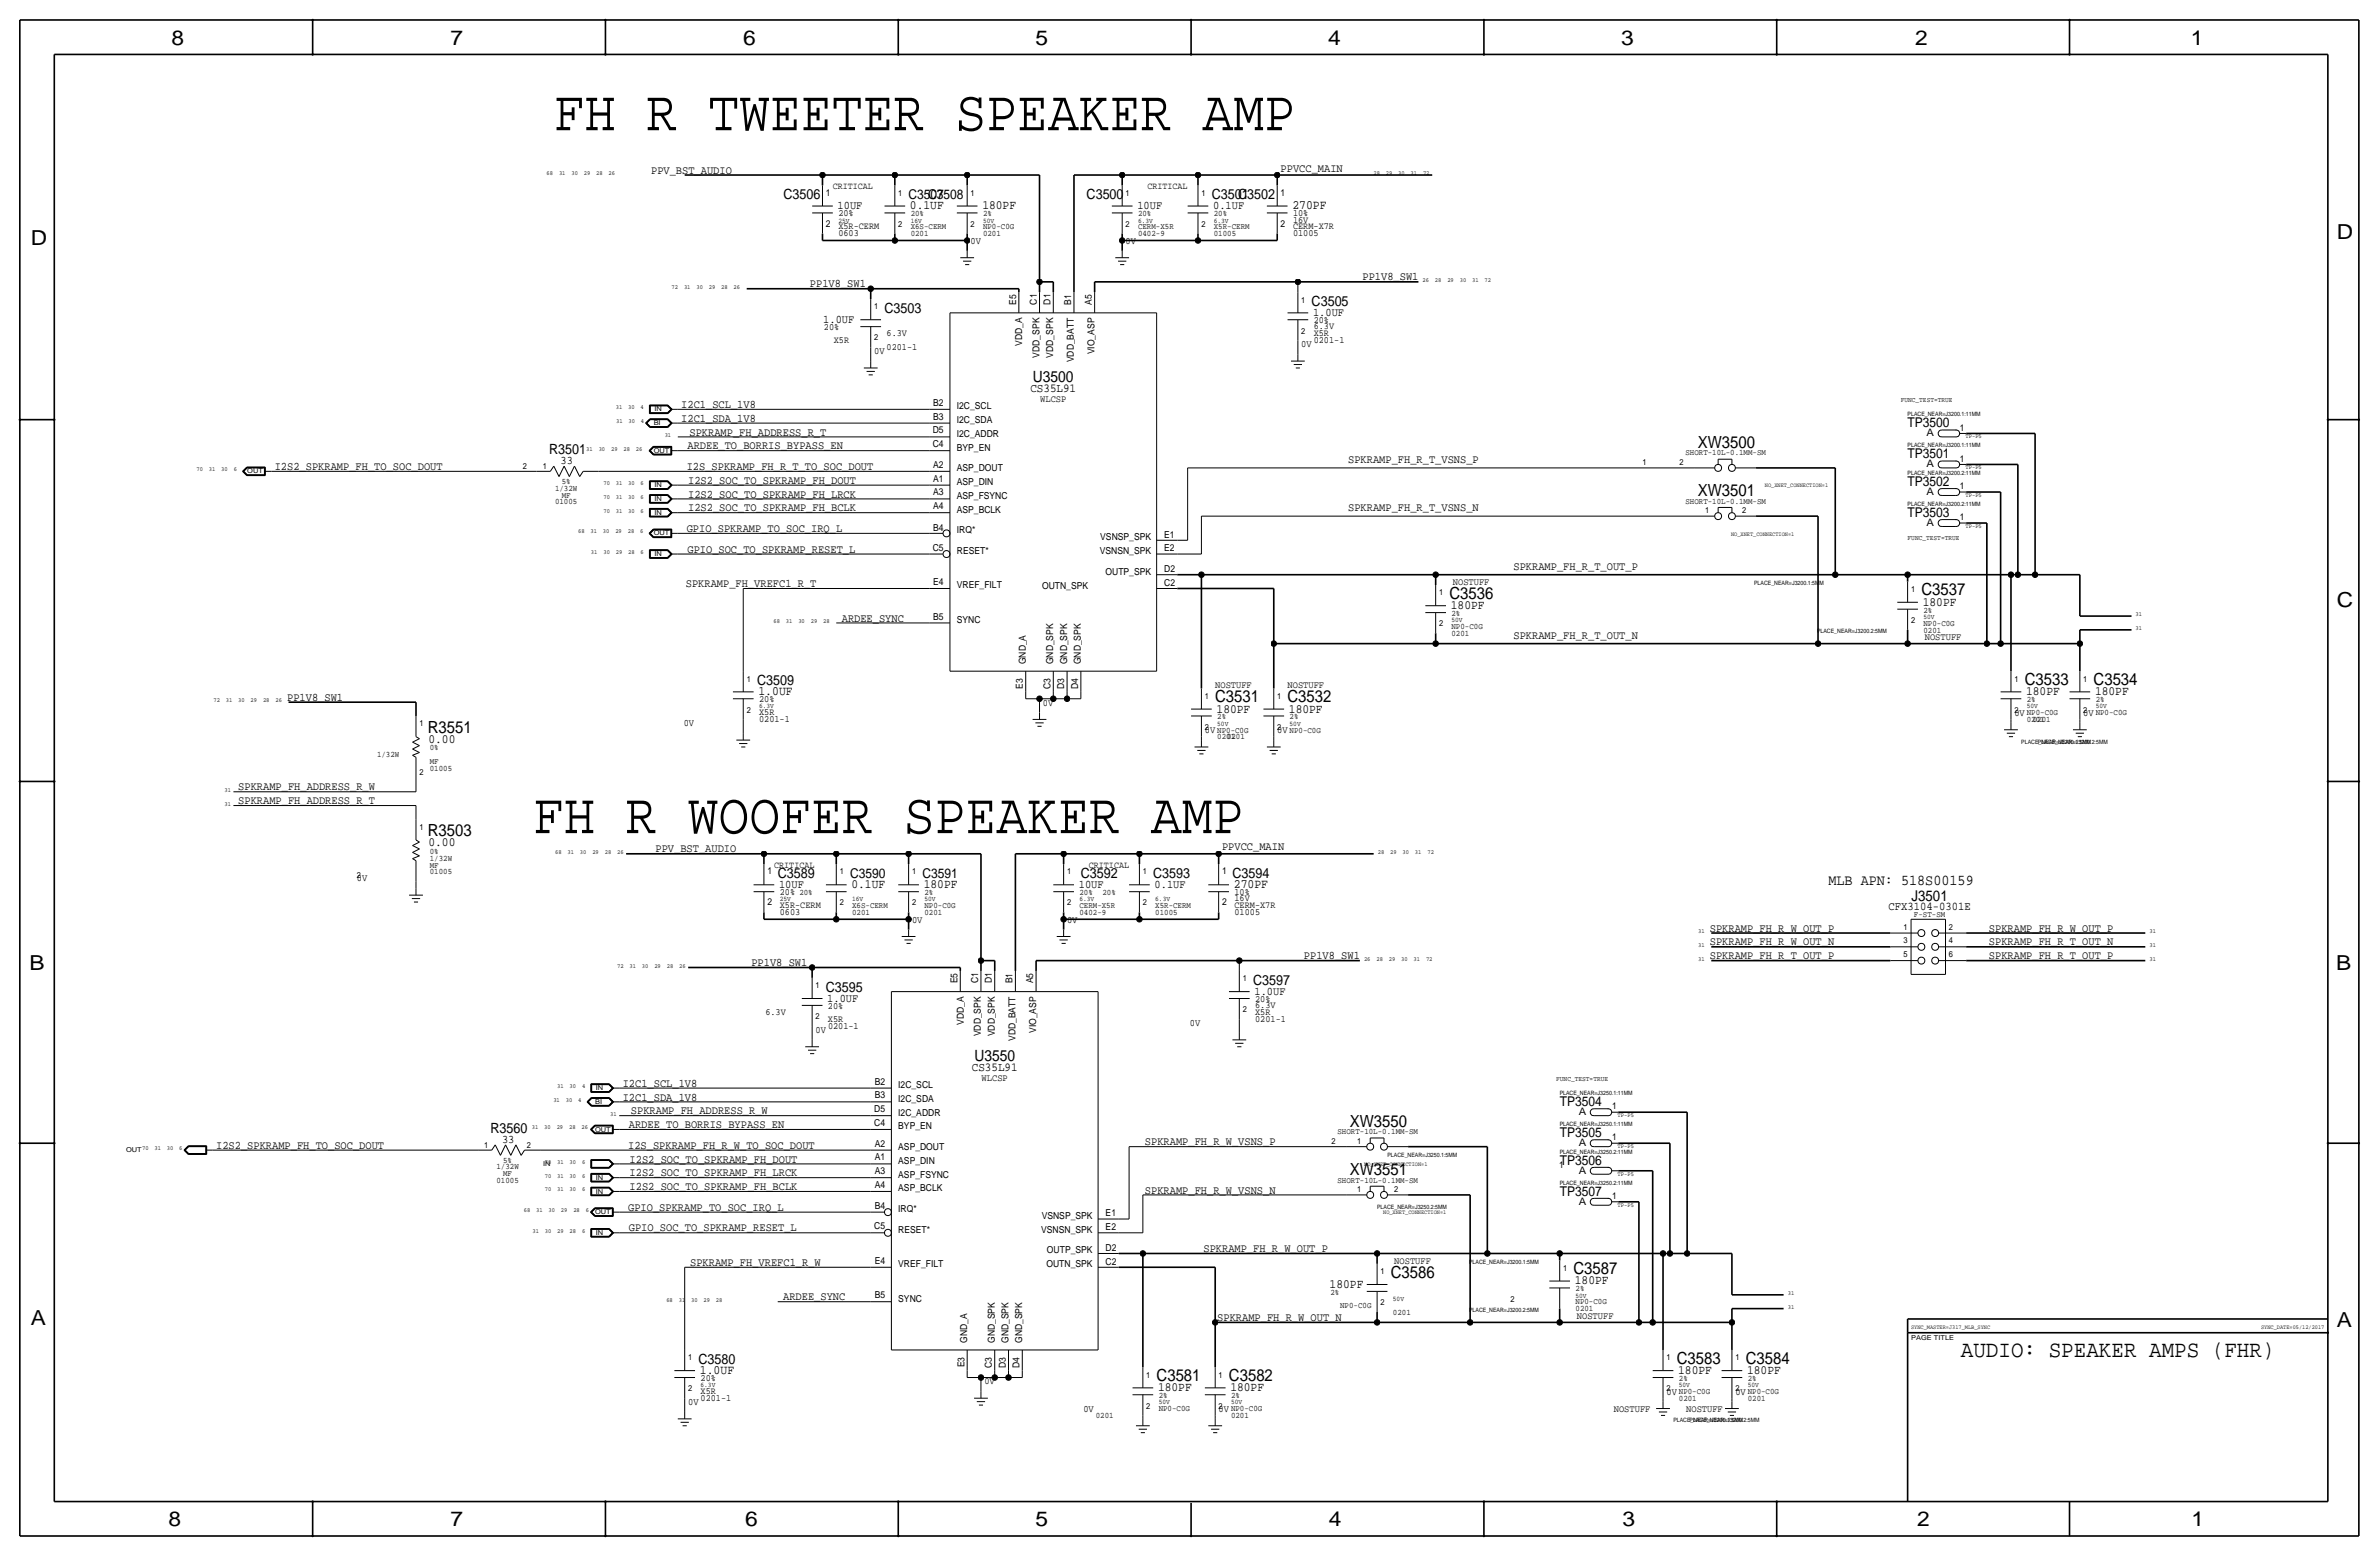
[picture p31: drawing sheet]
<svg xmlns="http://www.w3.org/2000/svg" width="877mm" height="574mm" viewBox="0 0 877 574" stroke-linecap="round" stroke-linejoin="round" font-family="sans-serif">
<defs><g id="words">
<g font-size="21.3">
<text x="204.2" y="48">FH R TWEETER SPEAKER AMP</text>
<text x="196.5" y="307.1">FH R WOOFER SPEAKER AMP</text>
</g>
<text font-size="8.6" x="722.9" y="500.1">AUDIO: SPEAKER AMPS (FHR)</text>
<g font-size="7.6">
<text x="63.2" y="16.5">8</text>
<text x="166.1" y="16.5">7</text>
<text x="274" y="16.5">6</text>
<text x="381.7" y="16.5">5</text>
<text x="489.7" y="16.5">4</text>
<text x="597.6" y="16.5">3</text>
<text x="706.1" y="16.5">2</text>
<text x="807.7" y="16.5">1</text>
<text x="861.5" y="88.1">D</text>
<text x="11.4" y="90.4">D</text>
<text x="861.5" y="223.8">C</text>
<text x="10.9" y="357.6">B</text>
<text x="861.3" y="357.4">B</text>
<text x="11.4" y="488.4">A</text>
<text x="861.5" y="489.2">A</text>
<text x="62.2" y="562.6">8</text>
<text x="166.1" y="562.6">7</text>
<text x="274.8" y="562.6">6</text>
<text x="381.7" y="562.6">5</text>
<text x="489.9" y="562.6">4</text>
<text x="598.1" y="562.6">3</text>
<text x="706.8" y="562.6">2</text>
<text x="807.9" y="562.6">1</text>
</g>
<g font-size="6.2">
<text x="625.9" y="165.1">XW3500</text>
<text x="625.9" y="182.9">XW3501</text>
<text x="534.4" y="220.7">C3536</text>
<text x="708.4" y="219.5">C3537</text>
<text x="746.5" y="252.5">C3533</text>
<text x="771.9" y="252.5">C3534</text>
<text x="448" y="258.8">C3531</text>
<text x="474.7" y="258.8">C3532</text>
<text x="157.7" y="270">R3551</text>
<text x="157.7" y="308.1">R3503</text>
<text x="497.7" y="415.3">XW3550</text>
<text x="497.7" y="433.1">XW3551</text>
<text x="512.8" y="470.9">C3586</text>
<text x="580.1" y="469.6">C3587</text>
<text x="618.2" y="502.7">C3583</text>
<text x="643.6" y="502.7">C3584</text>
<text x="426.4" y="509">C3581</text>
<text x="453.1" y="509">C3582</text>
</g>
<g font-size="5.7">
<text x="380.8" y="140.7">U3500</text>
<text x="359.2" y="390.9">U3550</text>
</g>
<text font-size="5.6" x="674.1" y="326.1">MLB APN: 518S00159</text>
<text font-size="5.5" x="704.7" y="332.2">J3501</text>
<g font-size="5.2">
<text x="288.8" y="73.4">C3506</text>
<text x="400.6" y="73.4">C3500</text>
<text x="446.7" y="73.4">C3501</text>
<text x="456.5" y="73.4">C3502</text>
<text x="483.6" y="112.8">C3505</text>
<text x="326.1" y="115.3">C3503</text>
<text x="202.4" y="167.4">R3501</text>
<text x="279.1" y="252.5">C3509</text>
<text x="286.7" y="323.6">C3589</text>
<text x="398.5" y="323.6">C3592</text>
<text x="425.1" y="323.6">C3593</text>
<text x="454.4" y="323.6">C3594</text>
<text x="304.5" y="365.5">C3595</text>
<text x="462" y="363">C3597</text>
<text x="180.8" y="417.6">R3560</text>
<text x="257.5" y="502.7">C3580</text>
</g>
<g font-size="5">
<text x="335" y="73.4">C3507</text>
<text x="342.2" y="73.4">C3508</text>
<text x="703.3" y="157.5">TP3500</text>
<text x="703.3" y="168.9">TP3501</text>
<text x="703.3" y="179.1">TP3502</text>
<text x="703.3" y="190.5">TP3503</text>
<text x="313.4" y="323.6">C3590</text>
<text x="340.1" y="323.6">C3591</text>
<text x="575" y="407.7">TP3504</text>
<text x="575" y="419.1">TP3505</text>
<text x="575" y="429.3">TP3506</text>
<text x="575" y="440.7">TP3507</text>
</g>
<g font-size="4.7">
<text x="335.5" y="77.2">0.1UF</text>
<text x="362.2" y="77.2">180PF</text>
<text x="476.5" y="77.2">270PF</text>
<text x="534.9" y="224.5">180PF</text>
<text x="708.9" y="223.3">180PF</text>
<text x="279.6" y="256.3">1.0UF</text>
<text x="747" y="256.3">180PF</text>
<text x="772.4" y="256.3">180PF</text>
<text x="448.5" y="262.6">180PF</text>
<text x="475.2" y="262.6">180PF</text>
<text x="157.9" y="273.8">0.00</text>
<text x="157.9" y="311.9">0.00</text>
<text x="313.9" y="327.4">0.1UF</text>
<text x="340.6" y="327.4">180PF</text>
<text x="454.9" y="327.4">270PF</text>
<text x="580.6" y="473.5">180PF</text>
<text x="490.2" y="474.7">180PF</text>
<text x="258" y="506.5">1.0UF</text>
<text x="618.7" y="506.5">180PF</text>
<text x="644.1" y="506.5">180PF</text>
<text x="426.9" y="512.8">180PF</text>
<text x="453.6" y="512.8">180PF</text>
</g>
<g font-size="4.5">
<text x="379.9" y="144.5">CS35L91</text>
<text x="358.3" y="394.7">CS35L91</text>
</g>
<text font-size="4.4" x="696.2" y="335.5">CFX3104-0301E</text>
<g font-size="4.3">
<text x="240" y="64">PPV_BST_AUDIO</text>
<text x="472.1" y="63.2">PPVCC_MAIN</text>
<text x="308.8" y="77.2">10UF</text>
<text x="419.3" y="77.2">10UF</text>
<text x="447.2" y="77.2">0.1UF</text>
<text x="298.6" y="105.9">PP1V8_SW1</text>
<text x="502.3" y="103.4">PP1V8_SW1</text>
<text x="303.5" y="119.1">1.0UF</text>
<text x="484.1" y="116.6">1.0UF</text>
<text x="251.2" y="155.4">I2C1_SDA_1V8</text>
<text x="251.2" y="150.4">I2C1_SCL_1V8</text>
<text x="254.2" y="160.5">SPKRAMP_FH_ADDRESS_R_T</text>
<text x="253.4" y="165.6">ARDEE_TO_BORRIS_BYPASS_EN</text>
<text x="101.3" y="173.2">I2S2_SPKRAMP_FH_TO_SOC_DOUT</text>
<text x="206.7" y="170.9">33</text>
<text x="253.2" y="173.2">I2S_SPKRAMP_FH_R_T_TO_SOC_DOUT</text>
<text x="497" y="170.7">SPKRAMP_FH_R_T_VSNS_P</text>
<text x="253.7" y="178.3">I2S2_SOC_TO_SPKRAMP_FH_DOUT</text>
<text x="253.7" y="183.4">I2S2_SOC_TO_SPKRAMP_FH_LRCK</text>
<text x="253.7" y="188.5">I2S2_SOC_TO_SPKRAMP_FH_BCLK</text>
<text x="497" y="188.5">SPKRAMP_FH_R_T_VSNS_N</text>
<text x="253.2" y="196.1">GPIO_SPKRAMP_TO_SOC_IRQ_L</text>
<text x="253.4" y="203.7">GPIO_SOC_TO_SPKRAMP_RESET_L</text>
<text x="558" y="210.1">SPKRAMP_FH_R_T_OUT_P</text>
<text x="252.8" y="216.4">SPKRAMP_FH_VREFC1_R_T</text>
<text x="310.3" y="229.1">ARDEE_SYNC</text>
<text x="558" y="235.5">SPKRAMP_FH_R_T_OUT_N</text>
<text x="105.9" y="258.3">PP1V8_SW1</text>
<text x="87.8" y="291.3">SPKRAMP_FH_ADDRESS_R_W</text>
<text x="87.8" y="296.4">SPKRAMP_FH_ADDRESS_R_T</text>
<text x="241.7" y="314.2">PPV_BST_AUDIO</text>
<text x="450.5" y="313.4">PPVCC_MAIN</text>
<text x="287.2" y="327.4">10UF</text>
<text x="397.7" y="327.4">10UF</text>
<text x="425.7" y="327.4">0.1UF</text>
<text x="630.4" y="343.4">SPKRAMP_FH_R_W_OUT_P</text>
<text x="733.3" y="343.4">SPKRAMP_FH_R_W_OUT_P</text>
<text x="480.7" y="353.6">PP1V8_SW1</text>
<text x="630.4" y="353.6">SPKRAMP_FH_R_T_OUT_P</text>
<text x="630.4" y="348.5">SPKRAMP_FH_R_W_OUT_N</text>
<text x="733.3" y="353.6">SPKRAMP_FH_R_T_OUT_P</text>
<text x="733.3" y="348.5">SPKRAMP_FH_R_T_OUT_N</text>
<text x="277" y="356.1">PP1V8_SW1</text>
<text x="305" y="369.3">1.0UF</text>
<text x="462.5" y="366.8">1.0UF</text>
<text x="229.6" y="400.6">I2C1_SCL_1V8</text>
<text x="229.6" y="405.6">I2C1_SDA_1V8</text>
<text x="232.6" y="410.7">SPKRAMP_FH_ADDRESS_R_W</text>
<text x="231.9" y="415.8">ARDEE_TO_BORRIS_BYPASS_EN</text>
<text x="79.7" y="423.4">I2S2_SPKRAMP_FH_TO_SOC_DOUT</text>
<text x="185.1" y="421.1">33</text>
<text x="231.6" y="423.4">I2S_SPKRAMP_FH_R_W_TO_SOC_DOUT</text>
<text x="422.1" y="422.1">SPKRAMP_FH_R_W_VSNS_P</text>
<text x="232.1" y="428.5">I2S2_SOC_TO_SPKRAMP_FH_DOUT</text>
<text x="232.1" y="433.6">I2S2_SOC_TO_SPKRAMP_FH_LRCK</text>
<text x="232.1" y="438.7">I2S2_SOC_TO_SPKRAMP_FH_BCLK</text>
<text x="422.1" y="439.9">SPKRAMP_FH_R_W_VSNS_N</text>
<text x="231.6" y="446.3">GPIO_SPKRAMP_TO_SOC_IRQ_L</text>
<text x="231.9" y="453.9">GPIO_SOC_TO_SPKRAMP_RESET_L</text>
<text x="443.7" y="461.5">SPKRAMP_FH_R_W_OUT_P</text>
<text x="254.5" y="466.6">SPKRAMP_FH_VREFC1_R_W</text>
<text x="288.7" y="479.3">ARDEE_SYNC</text>
<text x="448.8" y="486.9">SPKRAMP_FH_R_W_OUT_N</text>
</g>
<g font-size="3.8">
<text x="710.3" y="160.8">A</text>
<text x="710.3" y="172.3">A</text>
<text x="710.3" y="182.4">A</text>
<text x="710.3" y="193.9">A</text>
<text x="582" y="411">A</text>
<text x="582" y="422.5">A</text>
<text x="582" y="432.6">A</text>
<text x="582" y="444">A</text>
</g>
<g font-size="3.6">
<text x="357.8" y="89.9">0V</text>
<text x="415" y="89.9">0V</text>
<text x="322.3" y="130.6">0V</text>
<text x="479.8" y="128">0V</text>
<text x="383.5" y="148.3">WLCSP</text>
<text x="535.6" y="215.6">NOSTUFF</text>
<text x="709.6" y="236">NOSTUFF</text>
<text x="448" y="253.7">NOSTUFF</text>
<text x="474.7" y="253.7">NOSTUFF</text>
<text x="384.5" y="260.1">0V</text>
<text x="742.6" y="263.9">0V</text>
<text x="768" y="263.9">0V</text>
<text x="252.1" y="267.7">0V</text>
<text x="444.2" y="270.3">0V</text>
<text x="470.9" y="270.3">0V</text>
<text x="131.6" y="324.9">0V</text>
<text x="336.2" y="340.1">0V</text>
<text x="393.4" y="340.1">0V</text>
<text x="300.7" y="380.7">0V</text>
<text x="438.7" y="378.2">0V</text>
<text x="361.9" y="398.5">WLCSP</text>
<text x="514" y="465.8">NOSTUFF</text>
<text x="581.4" y="486.2">NOSTUFF</text>
<text x="362.9" y="510.3">0V</text>
<text x="614.4" y="514.1">0V</text>
<text x="639.8" y="514.1">0V</text>
<text x="253.7" y="517.9">0V</text>
<text x="399.4" y="520.4">0V</text>
<text x="449.3" y="520.4">0V</text>
<text x="595" y="520.4">NOSTUFF</text>
<text x="621.6" y="520.4">NOSTUFF</text>
</g>
<g font-size="3.5">
<text x="307" y="69.6">CRITICAL</text>
<text x="423" y="69.6">CRITICAL</text>
<text x="304.5" y="72.1">1</text>
<text x="472.1" y="72.1">1</text>
<text x="304.5" y="83.6">2</text>
<text x="309.1" y="79.8">20%</text>
<text x="472.1" y="83.6">2</text>
<text x="476.7" y="82">16V</text>
<text x="476.7" y="79.8">10%</text>
<text x="309.1" y="84.6">X5R-CERM</text>
<text x="309.1" y="87.1">0603</text>
<text x="476.7" y="84.6">CERM-X7R</text>
<text x="476.7" y="87.1">01005</text>
<text x="374.6" y="112.3" transform="rotate(-90 374.6 112.3)">E5</text>
<text x="382.2" y="112.3" transform="rotate(-90 382.2 112.3)">C1</text>
<text x="387.3" y="112.3" transform="rotate(-90 387.3 112.3)">D1</text>
<text x="394.9" y="112.3" transform="rotate(-90 394.9 112.3)">B1</text>
<text x="402.5" y="112.3" transform="rotate(-90 402.5 112.3)">A5</text>
<text x="484.3" y="119.1">20%</text>
<text x="303.8" y="121.7">20%</text>
<text x="326.8" y="124">6.3V</text>
<text x="484.3" y="121.4">6.3V</text>
<text x="484.3" y="124">X5R</text>
<text x="307.4" y="126.5">X5R</text>
<text x="326.8" y="129">0201-1</text>
<text x="376.9" y="127.6" transform="rotate(-90 376.9 127.6)">VDD_A</text>
<text x="383.2" y="131.8" transform="rotate(-90 383.2 131.8)">VDD_SPK</text>
<text x="388.3" y="131.8" transform="rotate(-90 388.3 131.8)">VDD_SPK</text>
<text x="403.6" y="130.6" transform="rotate(-90 403.6 130.6)">VIO_ASP</text>
<text x="484.3" y="126.5">0201-1</text>
<text x="395.9" y="133.6" transform="rotate(-90 395.9 133.6)">VDD_BATT</text>
<text x="344.1" y="149.6">B2</text>
<text x="344.1" y="154.7">B3</text>
<text x="352.8" y="156">I2C_SDA</text>
<text x="352.8" y="150.9">I2C_SCL</text>
<text x="343.9" y="159.8">D5</text>
<text x="352.8" y="161">I2C_ADDR</text>
<text x="722.6" y="158.7">1</text>
<text x="343.9" y="164.8">C4</text>
<text x="352.8" y="166.1">BYP_EN</text>
<text x="344.1" y="172.5">A2</text>
<text x="352.8" y="173.7">ASP_DOUT</text>
<text x="722.6" y="170.2">1</text>
<text x="344.1" y="177.5">A1</text>
<text x="352.8" y="178.8">ASP_DIN</text>
<text x="344.1" y="182.6">A3</text>
<text x="352.8" y="183.9">ASP_FSYNC</text>
<text x="722.6" y="180.3">1</text>
<text x="344.1" y="187.7">A4</text>
<text x="352.8" y="189">ASP_BCLK</text>
<text x="722.6" y="191.8">1</text>
<text x="344.1" y="195.6">B4</text>
<text x="352.8" y="196.6">IRQ*</text>
<text x="343.9" y="202.9">C5</text>
<text x="405.6" y="199.1">VSNSP_SPK</text>
<text x="429.2" y="203.2">E2</text>
<text x="429.2" y="198.1">E1</text>
<text x="352.8" y="204.2">RESET*</text>
<text x="405.5" y="204.2">VSNSN_SPK</text>
<text x="344.1" y="215.6">E4</text>
<text x="407.6" y="211.8">OUTP_SPK</text>
<text x="429.2" y="215.9">C2</text>
<text x="429.2" y="210.8">D2</text>
<text x="352.8" y="216.9">VREF_FILT</text>
<text x="384.2" y="216.9">OUTN_SPK</text>
<text x="344.1" y="228.3">B5</text>
<text x="352.8" y="229.6">SYNC</text>
<text x="378.2" y="244.9" transform="rotate(-90 378.2 244.9)">GND_A</text>
<text x="388.3" y="244.9" transform="rotate(-90 388.3 244.9)">GND_SPK</text>
<text x="393.4" y="244.9" transform="rotate(-90 393.4 244.9)">GND_SPK</text>
<text x="398.5" y="244.9" transform="rotate(-90 398.5 244.9)">GND_SPK</text>
<text x="377.1" y="253.8" transform="rotate(-90 377.1 253.8)">E3</text>
<text x="387.3" y="254" transform="rotate(-90 387.3 254)">C3</text>
<text x="392.4" y="254" transform="rotate(-90 392.4 254)">D3</text>
<text x="397.5" y="254" transform="rotate(-90 397.5 254)">D4</text>
<text x="279.9" y="258.8">20%</text>
<text x="279.9" y="263.7">X5R</text>
<text x="279.9" y="266.2">0201-1</text>
<text x="282.9" y="322.3">1</text>
<text x="285.4" y="319.8">CRITICAL</text>
<text x="401.4" y="319.8">CRITICAL</text>
<text x="450.5" y="322.3">1</text>
<text x="287.5" y="329.9">20%</text>
<text x="455.1" y="329.9">10%</text>
<text x="282.9" y="333.8">2</text>
<text x="287.5" y="334.8">X5R-CERM</text>
<text x="450.5" y="333.8">2</text>
<text x="455.1" y="332.2">16V</text>
<text x="455.1" y="334.8">CERM-X7R</text>
<text x="287.5" y="337.3">0603</text>
<text x="455.1" y="337.3">01005</text>
<text x="353" y="362.5" transform="rotate(-90 353 362.5)">E5</text>
<text x="360.6" y="362.5" transform="rotate(-90 360.6 362.5)">C1</text>
<text x="365.7" y="362.5" transform="rotate(-90 365.7 362.5)">D1</text>
<text x="373.3" y="362.5" transform="rotate(-90 373.3 362.5)">B1</text>
<text x="380.9" y="362.5" transform="rotate(-90 380.9 362.5)">A5</text>
<text x="305.3" y="371.9">20%</text>
<text x="462.7" y="371.6">6.3V</text>
<text x="462.7" y="369.3">20%</text>
<text x="282.2" y="374.1">6.3V</text>
<text x="305.3" y="376.7">X5R</text>
<text x="355.3" y="377.8" transform="rotate(-90 355.3 377.8)">VDD_A</text>
<text x="462.7" y="376.7">0201-1</text>
<text x="462.7" y="374.1">X5R</text>
<text x="305.3" y="379.2">0201-1</text>
<text x="361.6" y="382" transform="rotate(-90 361.6 382)">VDD_SPK</text>
<text x="366.7" y="382" transform="rotate(-90 366.7 382)">VDD_SPK</text>
<text x="374.3" y="383.7" transform="rotate(-90 374.3 383.7)">VDD_BATT</text>
<text x="382" y="380.8" transform="rotate(-90 382 380.8)">VIO_ASP</text>
<text x="322.5" y="399.8">B2</text>
<text x="331.2" y="401.1">I2C_SCL</text>
<text x="322.5" y="404.9">B3</text>
<text x="331.2" y="406.1">I2C_SDA</text>
<text x="322.3" y="410">D5</text>
<text x="331.2" y="411.2">I2C_ADDR</text>
<text x="594.3" y="408.9">1</text>
<text x="322.3" y="415">C4</text>
<text x="331.2" y="416.3">BYP_EN</text>
<text x="322.5" y="422.7">A2</text>
<text x="331.2" y="423.9">ASP_DOUT</text>
<text x="594.3" y="420.4">1</text>
<text x="322.5" y="427.7">A1</text>
<text x="331.2" y="429">ASP_DIN</text>
<text x="574.9" y="430.5">1</text>
<text x="322.5" y="437.9">A4</text>
<text x="322.5" y="432.8">A3</text>
<text x="331.2" y="434.1">ASP_FSYNC</text>
<text x="331.2" y="439.2">ASP_BCLK</text>
<text x="594.3" y="442">1</text>
<text x="322.5" y="445.8">B4</text>
<text x="331.2" y="446.8">IRQ*</text>
<text x="384.1" y="449.3">VSNSP_SPK</text>
<text x="407.6" y="448.3">E1</text>
<text x="322.3" y="453.1">C5</text>
<text x="331.2" y="454.4">RESET*</text>
<text x="383.9" y="454.4">VSNSN_SPK</text>
<text x="407.6" y="453.4">E2</text>
<text x="407.6" y="461">D2</text>
<text x="322.5" y="465.8">E4</text>
<text x="331.2" y="467.1">VREF_FILT</text>
<text x="385.8" y="467.1">OUTN_SPK</text>
<text x="386" y="462">OUTP_SPK</text>
<text x="407.6" y="466.1">C2</text>
<text x="322.5" y="478.5">B5</text>
<text x="331.2" y="479.8">SYNC</text>
<text x="356.6" y="495" transform="rotate(-90 356.6 495)">GND_A</text>
<text x="366.7" y="495" transform="rotate(-90 366.7 495)">GND_SPK</text>
<text x="371.8" y="495" transform="rotate(-90 371.8 495)">GND_SPK</text>
<text x="376.9" y="495" transform="rotate(-90 376.9 495)">GND_SPK</text>
<text x="355.5" y="504" transform="rotate(-90 355.5 504)">E3</text>
<text x="258.3" y="509">20%</text>
<text x="365.7" y="504.2" transform="rotate(-90 365.7 504.2)">C3</text>
<text x="370.8" y="504.2" transform="rotate(-90 370.8 504.2)">D3</text>
<text x="375.9" y="504.2" transform="rotate(-90 375.9 504.2)">D4</text>
<text x="258.3" y="513.8">X5R</text>
<text x="258.3" y="516.4">0201-1</text>
</g>
<g font-size="3.1">
<text x="331.2" y="72.1">1</text>
<text x="357.8" y="72.1">1</text>
<text x="415" y="72.1">1</text>
<text x="442.9" y="72.1">1</text>
<text x="331.2" y="83.6">2</text>
<text x="335.7" y="79.8">20%</text>
<text x="357.8" y="83.6">2</text>
<text x="362.4" y="79.8">2%</text>
<text x="415" y="83.6">2</text>
<text x="419.6" y="79.8">20%</text>
<text x="442.9" y="83.6">2</text>
<text x="447.5" y="79.8">20%</text>
<text x="335.7" y="84.6">X6S-CERM</text>
<text x="335.7" y="87.1">0201</text>
<text x="362.4" y="87.1">0201</text>
<text x="362.4" y="84.6">NP0-C0G</text>
<text x="419.6" y="87.1">0402-9</text>
<text x="419.6" y="84.6">CERM-X5R</text>
<text x="447.5" y="87.1">01005</text>
<text x="447.5" y="84.6">X5R-CERM</text>
<text x="479.8" y="111.5">1</text>
<text x="322.3" y="114">1</text>
<text x="322.3" y="125.5">2</text>
<text x="479.8" y="122.9">2</text>
<text x="621.4" y="167.9">SHORT-10L-0.1MM-SM</text>
<text x="192.8" y="173">2</text>
<text x="200.1" y="173">1</text>
<text x="605.5" y="171.5">1</text>
<text x="619.2" y="171.5">2</text>
<text x="207.1" y="178.3">5%</text>
<text x="204.6" y="180.8">1/32W</text>
<text x="204.6" y="185.9">01005</text>
<text x="207.1" y="183.4">MF</text>
<text x="621.4" y="185.7">SHORT-10L-0.1MM-SM</text>
<text x="628.6" y="189.2">1</text>
<text x="642.3" y="189.2">2</text>
<text x="530.6" y="219.5">1</text>
<text x="704.5" y="218.2">1</text>
<text x="535.1" y="227.1">2%</text>
<text x="709.1" y="225.8">2%</text>
<text x="530.6" y="230.9">2</text>
<text x="535.1" y="231.9">NP0-C0G</text>
<text x="704.5" y="229.6">2</text>
<text x="709.1" y="233.2">0201</text>
<text x="709.1" y="230.6">NP0-C0G</text>
<text x="535.1" y="234.4">0201</text>
<text x="275.3" y="251.2">1</text>
<text x="742.6" y="251.2">1</text>
<text x="768" y="251.2">1</text>
<text x="444.2" y="257.6">1</text>
<text x="470.9" y="257.6">1</text>
<text x="275.3" y="262.6">2</text>
<text x="742.6" y="262.6">2</text>
<text x="747.2" y="258.8">2%</text>
<text x="747.2" y="263.7">NP0-C0G</text>
<text x="768" y="262.6">2</text>
<text x="772.6" y="258.8">2%</text>
<text x="772.6" y="263.7">NP0-C0G</text>
<text x="154.6" y="267.7">1</text>
<text x="444.2" y="269">2</text>
<text x="448.8" y="265.2">2%</text>
<text x="470.9" y="269">2</text>
<text x="475.4" y="265.2">2%</text>
<text x="747.2" y="266.2">0201</text>
<text x="749.4" y="266.2">0201</text>
<text x="448.8" y="270">NP0-C0G</text>
<text x="448.8" y="272.5">0201</text>
<text x="452.4" y="272.5">0201</text>
<text x="475.4" y="270">NP0-C0G</text>
<text x="139" y="279.1">1/32W</text>
<text x="158.4" y="281.7">MF</text>
<text x="158.4" y="276.6">0%</text>
<text x="154.6" y="285.5">2</text>
<text x="158.4" y="284.2">01005</text>
<text x="154.6" y="305.8">1</text>
<text x="158.4" y="317.2">1/32W</text>
<text x="158.4" y="314.7">0%</text>
<text x="131.6" y="323.6">2</text>
<text x="158.4" y="322.3">01005</text>
<text x="158.4" y="319.8">MF</text>
<text x="309.6" y="322.3">1</text>
<text x="336.2" y="322.3">1</text>
<text x="393.4" y="322.3">1</text>
<text x="421.3" y="322.3">1</text>
<text x="294.7" y="329.9">20%</text>
<text x="340.8" y="329.9">2%</text>
<text x="398" y="329.9">20%</text>
<text x="406.5" y="329.9">20%</text>
<text x="309.6" y="333.8">2</text>
<text x="314.1" y="334.8">X6S-CERM</text>
<text x="336.2" y="333.8">2</text>
<text x="340.8" y="334.8">NP0-C0G</text>
<text x="393.4" y="333.8">2</text>
<text x="398" y="334.8">CERM-X5R</text>
<text x="421.3" y="333.8">2</text>
<text x="425.9" y="334.8">X5R-CERM</text>
<text x="314.1" y="337.3">0201</text>
<text x="340.8" y="337.3">0201</text>
<text x="398" y="337.3">0402-9</text>
<text x="425.9" y="337.3">01005</text>
<text x="705.6" y="338.1">F-ST-SM</text>
<text x="701.7" y="342.6">1</text>
<text x="701.7" y="347.7">3</text>
<text x="718.5" y="342.6">2</text>
<text x="718.5" y="347.7">4</text>
<text x="701.7" y="352.8">5</text>
<text x="718.5" y="352.8">6</text>
<text x="300.7" y="364.2">1</text>
<text x="458.2" y="361.7">1</text>
<text x="300.7" y="375.7">2</text>
<text x="458.2" y="373.1">2</text>
<text x="493.1" y="418.1">SHORT-10L-0.1MM-SM</text>
<text x="178.5" y="423.2">1</text>
<text x="194.3" y="423.2">2</text>
<text x="490.8" y="421.6">2</text>
<text x="500.3" y="421.6">1</text>
<text x="183" y="431">1/32W</text>
<text x="185.5" y="428.5">5%</text>
<text x="183" y="436.1">01005</text>
<text x="185.5" y="433.6">MF</text>
<text x="493.1" y="435.9">SHORT-10L-0.1MM-SM</text>
<text x="500.3" y="439.4">1</text>
<text x="514" y="439.4">2</text>
<text x="509" y="469.6">1</text>
<text x="576.3" y="468.4">1</text>
<text x="490.5" y="477.3">2%</text>
<text x="556.8" y="479.8">2</text>
<text x="580.8" y="476">2%</text>
<text x="494.1" y="482.1">NP0-C0G</text>
<text x="509" y="481.1">2</text>
<text x="513.5" y="484.6">0201</text>
<text x="580.8" y="483.4">0201</text>
<text x="580.8" y="480.8">NP0-C0G</text>
<text x="253.7" y="501.4">1</text>
<text x="614.4" y="501.4">1</text>
<text x="639.8" y="501.4">1</text>
<text x="422.6" y="507.7">1</text>
<text x="449.3" y="507.7">1</text>
<text x="618.9" y="509">2%</text>
<text x="644.3" y="509">2%</text>
<text x="253.7" y="512.8">2</text>
<text x="427.2" y="515.4">2%</text>
<text x="453.8" y="515.4">2%</text>
<text x="614.4" y="512.8">2</text>
<text x="618.9" y="513.8">NP0-C0G</text>
<text x="639.8" y="512.8">2</text>
<text x="644.3" y="513.8">NP0-C0G</text>
<text x="422.6" y="519.2">2</text>
<text x="427.2" y="520.2">NP0-C0G</text>
<text x="449.3" y="519.2">2</text>
<text x="453.8" y="520.2">NP0-C0G</text>
<text x="618.9" y="516.4">0201</text>
<text x="644.3" y="516.4">0201</text>
<text x="404" y="522.7">0201</text>
<text x="453.8" y="522.7">0201</text>
</g>
<g font-size="2.6">
<text x="309.1" y="82">25V</text>
<text x="335.7" y="82">16V</text>
<text x="362.4" y="82">50V</text>
<text x="419.6" y="82">6.3V</text>
<text x="447.5" y="82">6.3V</text>
<text x="700.7" y="148.3">FUNC_TEST=TRUE</text>
<text x="703.3" y="199.1">FUNC_TEST=TRUE</text>
<text x="535.1" y="229.4">50V</text>
<text x="709.1" y="228.1">50V</text>
<text x="279.9" y="261.1">6.3V</text>
<text x="747.2" y="261.1">50V</text>
<text x="772.6" y="261.1">50V</text>
<text x="448.8" y="267.5">50V</text>
<text x="475.4" y="267.5">50V</text>
<text x="287.5" y="332.2">25V</text>
<text x="314.1" y="332.2">16V</text>
<text x="340.8" y="332.2">50V</text>
<text x="398" y="332.2">6.3V</text>
<text x="425.9" y="332.2">6.3V</text>
<text x="573.7" y="398.5">FUNC_TEST=TRUE</text>
<text x="513.5" y="479.6">50V</text>
<text x="580.8" y="478.3">50V</text>
<text x="258.3" y="511.3">6.3V</text>
<text x="618.9" y="511.3">50V</text>
<text x="644.3" y="511.3">50V</text>
<text x="427.2" y="517.7">50V</text>
<text x="453.8" y="517.7">50V</text>
</g>
<g font-size="2.5">
<text x="241.2" y="151.6">IN</text>
<text x="241" y="156.7">BI</text>
<text x="241" y="166.9">OUT</text>
<text x="91.1" y="174.5">OUT</text>
<text x="241.2" y="179.6">IN</text>
<text x="241.2" y="184.7">IN</text>
<text x="241.2" y="189.7">IN</text>
<text x="241" y="197.4">OUT</text>
<text x="241.2" y="205">IN</text>
<text x="219.7" y="401.8">IN</text>
<text x="219.4" y="406.9">BI</text>
<text x="219.4" y="417.1">OUT</text>
<text x="46.5" y="424.7">OUT</text>
<text x="200.2" y="429.8">IN</text>
<text x="219.7" y="434.8">IN</text>
<text x="219.7" y="439.9">IN</text>
<text x="219.4" y="447.5">OUT</text>
<text x="219.7" y="455.2">IN</text>
<text x="704.5" y="493.8">PAGE TITLE</text>
</g>
<g font-size="2.3">
<text x="201.5" y="64.5">68</text>
<text x="206.1" y="64.5">31</text>
<text x="210.7" y="64.5">30</text>
<text x="215.2" y="64.5">29</text>
<text x="219.8" y="64.5">28</text>
<text x="224.4" y="64.5">26</text>
<text x="506.3" y="64.5">28</text>
<text x="510.9" y="64.5">29</text>
<text x="515.5" y="64.5">30</text>
<text x="520" y="64.5">31</text>
<text x="524.6" y="64.5">72</text>
<text x="247.6" y="106.4">72</text>
<text x="252.2" y="106.4">31</text>
<text x="256.7" y="106.4">30</text>
<text x="261.3" y="106.4">29</text>
<text x="265.9" y="106.4">28</text>
<text x="270.5" y="106.4">26</text>
<text x="524.5" y="103.9">26</text>
<text x="529" y="103.9">28</text>
<text x="533.6" y="103.9">29</text>
<text x="538.2" y="103.9">30</text>
<text x="542.7" y="103.9">31</text>
<text x="547.3" y="103.9">72</text>
<text x="227" y="150.9">31</text>
<text x="227.1" y="156">31</text>
<text x="231.6" y="150.9">30</text>
<text x="231.7" y="156">30</text>
<text x="236.2" y="150.9">4</text>
<text x="236.3" y="156">4</text>
<text x="245.1" y="161">31</text>
<text x="724.6" y="161.5">TP-P5</text>
<text x="216.2" y="166.1">31</text>
<text x="220.7" y="166.1">30</text>
<text x="225.3" y="166.1">29</text>
<text x="229.9" y="166.1">28</text>
<text x="234.4" y="166.1">26</text>
<text x="72.4" y="173.7">70</text>
<text x="77" y="173.7">31</text>
<text x="81.6" y="173.7">30</text>
<text x="86.2" y="173.7">6</text>
<text x="724.6" y="173">TP-P5</text>
<text x="222.5" y="178.8">70</text>
<text x="227" y="178.8">31</text>
<text x="231.6" y="178.8">30</text>
<text x="236.2" y="178.8">6</text>
<text x="222.5" y="183.9">70</text>
<text x="227" y="183.9">31</text>
<text x="231.6" y="183.9">30</text>
<text x="236.2" y="183.9">6</text>
<text x="724.6" y="183.1">TP-P5</text>
<text x="222.5" y="189">70</text>
<text x="227" y="189">31</text>
<text x="231.6" y="189">30</text>
<text x="236.2" y="189">6</text>
<text x="213.2" y="196.6">68</text>
<text x="217.7" y="196.6">31</text>
<text x="222.3" y="196.6">30</text>
<text x="226.9" y="196.6">29</text>
<text x="231.4" y="196.6">28</text>
<text x="236" y="196.6">6</text>
<text x="724.6" y="194.6">TP-P5</text>
<text x="217.9" y="204.2">31</text>
<text x="222.5" y="204.2">30</text>
<text x="227" y="204.2">29</text>
<text x="231.6" y="204.2">28</text>
<text x="236.2" y="204.2">6</text>
<text x="787.3" y="227.1">31</text>
<text x="285.2" y="229.6">68</text>
<text x="289.8" y="229.6">31</text>
<text x="294.3" y="229.6">30</text>
<text x="298.9" y="229.6">29</text>
<text x="303.5" y="229.6">28</text>
<text x="787.3" y="232.2">31</text>
<text x="78.7" y="258.8">72</text>
<text x="83.3" y="258.8">31</text>
<text x="87.8" y="258.8">30</text>
<text x="92.4" y="258.8">29</text>
<text x="97" y="258.8">28</text>
<text x="101.5" y="258.8">26</text>
<text x="82.8" y="291.8">31</text>
<text x="82.8" y="296.9">31</text>
<text x="204.7" y="314.7">68</text>
<text x="209.2" y="314.7">31</text>
<text x="213.8" y="314.7">30</text>
<text x="218.4" y="314.7">29</text>
<text x="223" y="314.7">28</text>
<text x="227.5" y="314.7">26</text>
<text x="507.9" y="314.7">28</text>
<text x="512.5" y="314.7">29</text>
<text x="517.1" y="314.7">30</text>
<text x="521.7" y="314.7">31</text>
<text x="526.2" y="314.7">72</text>
<text x="626.1" y="343.9">31</text>
<text x="792.4" y="343.9">31</text>
<text x="626.1" y="349">31</text>
<text x="792.4" y="349">31</text>
<text x="227.5" y="356.6">72</text>
<text x="232.1" y="356.6">31</text>
<text x="236.7" y="356.6">30</text>
<text x="241.2" y="356.6">29</text>
<text x="245.8" y="356.6">28</text>
<text x="250.4" y="356.6">26</text>
<text x="502.9" y="354.1">26</text>
<text x="507.4" y="354.1">28</text>
<text x="512" y="354.1">29</text>
<text x="516.6" y="354.1">30</text>
<text x="521.2" y="354.1">31</text>
<text x="525.7" y="354.1">72</text>
<text x="626.1" y="354.1">31</text>
<text x="792.4" y="354.1">31</text>
<text x="205.4" y="401.1">31</text>
<text x="210" y="401.1">30</text>
<text x="214.6" y="401.1">4</text>
<text x="204" y="406.1">31</text>
<text x="208.6" y="406.1">30</text>
<text x="213.2" y="406.1">4</text>
<text x="225" y="411.2">31</text>
<text x="596.4" y="411.7">TP-P5</text>
<text x="196.1" y="416.3">31</text>
<text x="200.7" y="416.3">30</text>
<text x="205.2" y="416.3">29</text>
<text x="209.8" y="416.3">28</text>
<text x="214.4" y="416.3">26</text>
<text x="52.4" y="423.9">70</text>
<text x="56.9" y="423.9">31</text>
<text x="61.5" y="423.9">30</text>
<text x="66.1" y="423.9">6</text>
<text x="596.4" y="423.2">TP-P5</text>
<text x="200.9" y="429">70</text>
<text x="205.4" y="429">31</text>
<text x="210" y="429">30</text>
<text x="214.6" y="429">6</text>
<text x="200.9" y="434.1">70</text>
<text x="205.4" y="434.1">31</text>
<text x="210" y="434.1">30</text>
<text x="214.6" y="434.1">6</text>
<text x="596.4" y="433.3">TP-P5</text>
<text x="200.9" y="439.2">70</text>
<text x="205.4" y="439.2">31</text>
<text x="210" y="439.2">30</text>
<text x="214.6" y="439.2">6</text>
<text x="193.1" y="446.8">68</text>
<text x="197.7" y="446.8">31</text>
<text x="202.2" y="446.8">30</text>
<text x="206.8" y="446.8">29</text>
<text x="211.4" y="446.8">28</text>
<text x="216" y="446.8">6</text>
<text x="596.4" y="444.8">TP-P5</text>
<text x="196.3" y="454.4">31</text>
<text x="200.9" y="454.4">30</text>
<text x="205.4" y="454.4">29</text>
<text x="210" y="454.4">28</text>
<text x="214.6" y="454.4">6</text>
<text x="245.7" y="479.8">68</text>
<text x="250.2" y="479.8">31</text>
<text x="254.8" y="479.8">30</text>
<text x="259.4" y="479.8">29</text>
<text x="264" y="479.8">28</text>
<text x="659.1" y="477.3">31</text>
<text x="659.1" y="482.3">31</text>
</g>
<g font-size="2.2">
<text x="703.3" y="153.4">PLACE_NEAR=J3200.1:11MM</text>
<text x="703.3" y="164.8">PLACE_NEAR=J3200.1:11MM</text>
<text x="650.7" y="179.5">NO_XNET_CONNECTION=1</text>
<text x="703.3" y="175">PLACE_NEAR=J3200.2:11MM</text>
<text x="703.3" y="186.4">PLACE_NEAR=J3200.2:11MM</text>
<text x="638.2" y="197.5">NO_XNET_CONNECTION=1</text>
<text x="646.7" y="215.6">PLACE_NEAR=J3200.1:5MM</text>
<text x="669.9" y="233.4">PLACE_NEAR=J3200.2:5MM</text>
<text x="745.2" y="274.1">PLACE_NEAR=J3200.1:5MM</text>
<text x="751.3" y="274.1">PLACE_NEAR=J3200.2:5MM</text>
<text x="575" y="403.6">PLACE_NEAR=J3250.1:11MM</text>
<text x="575" y="415">PLACE_NEAR=J3250.1:11MM</text>
<text x="575" y="425.2">PLACE_NEAR=J3250.2:11MM</text>
<text x="503" y="429.7">NO_XNET_CONNECTION=1</text>
<text x="511.5" y="426.5">PLACE_NEAR=J3250.1:5MM</text>
<text x="575" y="436.6">PLACE_NEAR=J3250.2:11MM</text>
<text x="507.7" y="445.5">PLACE_NEAR=J3250.2:5MM</text>
<text x="509.9" y="447.6">NO_XNET_CONNECTION=1</text>
<text x="541.6" y="465.8">PLACE_NEAR=J3200.1:5MM</text>
<text x="541.6" y="483.6">PLACE_NEAR=J3200.2:5MM</text>
<text x="704.5" y="490">SYNC_MASTER=J317_MLB_SYNC</text>
<text x="833.6" y="490">SYNC_DATE=05/12/2017</text>
<text x="616.9" y="524.3">PLACE_NEAR=J3200.1:5MM</text>
<text x="622.9" y="524.3">PLACE_NEAR=J3200.2:5MM</text>
</g>
</g></defs>
<g fill="none" stroke="#000" stroke-width=".6">
<path d="M7.3 7.4v558.8zM7.3 7.4h862.3zM115.3 7.4v12.7zM223.2 7.4v12.7zM331.2 7.4v12.7zM439.1 7.4v12.7zM547.1 7.4v12.7zM655 7.4v12.7zM763 7.4v12.7zM869.6 7.4v558.8zM20 20.1v533.4zM20 20.1h838.2z"/>
<path d="M858.2 20.1v533.4zM252.4 64.5h50.8zM303.2 64.5h26.7zM303.2 64.5v3.8zM329.9 64.5h26.7zM329.9 64.5v3.8zM356.6 64.5h26.6zM356.6 64.5v3.8zM383.2 64.5v39.4zM395.9 64.5h17.8zM395.9 64.5v43.2zM413.7 64.5h28z"/>
<path d="M413.7 64.5v3.8zM441.7 64.5h29.2zM441.7 64.5v3.8zM470.9 64.5h57.1zM470.9 64.5v3.8zM303.2 88.6h26.7zM303.2 86.1v2.5zM329.9 88.6h26.7zM329.9 86.1v2.5zM356.6 86.1v2.5zM356.6 88.6v3.9zM413.7 86.1v2.5z"/>
<path d="M413.7 88.6h28zM413.7 88.6v3.9zM441.7 88.6h29.2zM441.7 86.1v2.5zM470.9 86.1v2.5zM275.3 106.4h45.7zM321 106.4h54.6zM321 106.4v3.8zM375.6 106.4v1.3zM383.2 103.9h5.1zM383.2 103.9v3.8zM388.3 103.9v3.8z"/>
<path d="M403.6 103.9h74.9zM403.6 103.9v3.8zM478.5 103.9h44.4zM7.3 154.7h12.7zM724.9 159.8h25.4zM750.3 159.8v52zM858.2 154.7h11.4zM647.4 172.5h29.2zM676.6 172.5v39.3zM724.9 171.2h19zM743.9 171.2v40.6zM647.4 190.2h22.9z"/>
<path d="M670.3 190.2v47zM724.9 181.4h12.7zM724.9 192.8h7.6zM732.5 192.8v44.4zM737.6 181.4v55.8zM434 211.8h8.9zM434 216.9h35.6zM442.9 211.8h86.4zM442.9 211.8v41.9zM469.6 216.9v20.3zM529.3 211.8h147.3zM529.3 211.8v3.8z"/>
<path d="M676.6 211.8h26.7zM703.3 211.8h38.1zM703.3 211.8v2.6zM741.4 211.8h2.5zM741.4 211.8v35.6zM743.9 211.8h6.4zM750.3 211.8h16.5zM766.8 211.8v15.3zM469.6 237.2h59.7zM469.6 237.2v16.5zM529.3 237.2h141zM529.3 233.4v3.8z"/>
<path d="M670.3 237.2h33zM703.3 237.2h29.2zM703.3 232.2v5zM732.5 237.2h5.1zM737.6 237.2h29.2zM766.8 227.1h19zM766.8 232.2h19zM766.8 232.2v5zM766.8 237.2v10.2zM106.4 258.8h47zM153.4 258.8v5.1zM7.3 288h12.7z"/>
<path d="M858.2 288h11.4zM230.8 314.7h50.8zM281.6 314.7h26.7zM281.6 314.7v3.8zM308.3 314.7h26.7zM308.3 314.7v3.8zM335 314.7h26.6zM335 314.7v3.8zM361.6 314.7v39.4zM374.3 314.7h17.8zM374.3 314.7v43.2zM392.1 314.7h28z"/>
<path d="M392.1 314.7v3.8zM420.1 314.7h29.2zM420.1 314.7v3.8zM449.3 314.7h57.1zM449.3 314.7v3.8zM281.6 338.8h26.7zM281.6 336.3v2.5zM308.3 338.8h26.7zM308.3 336.3v2.5zM335 336.3v2.5zM335 338.8v3.8zM392.1 336.3v2.5z"/>
<path d="M392.1 338.8h28zM392.1 338.8v3.8zM420.1 338.8h29.2zM420.1 336.3v2.5zM449.3 336.3v2.5zM253.7 356.6h45.7zM299.4 356.6h54.6zM299.4 356.6v3.8zM354 356.6v1.3zM361.6 354.1h5.1zM361.6 354.1v3.8zM366.7 354.1v3.8z"/>
<path d="M382 354.1h74.9zM382 354.1v3.8zM456.9 354.1h44.4zM630.9 349h66zM630.9 343.9h66zM630.9 354.1h66zM724.9 349h66zM724.9 343.9h66zM724.9 354.1h66zM596.6 410h25.4zM622 410v52zM7.3 421.4h12.7z"/>
<path d="M519.1 422.7h29.2zM548.3 422.7v39.3zM596.6 421.4h19zM596.6 431.5h12.7zM609.3 431.5v55.9zM615.6 421.4v40.6zM858.2 421.4h11.4zM519.1 440.4h22.9zM542 440.4v47zM596.6 443h7.6zM604.2 443v44.4zM412.4 462h8.9z"/>
<path d="M412.4 467.1h35.6zM421.3 462v41.9zM421.3 462h86.4zM448 467.1v20.3zM507.7 462h40.6zM507.7 462v3.8zM548.3 462h26.7zM575 462h38.1zM575 462v2.6zM613.1 462h2.5zM613.1 462v35.6zM615.6 462h6.4z"/>
<path d="M622 462h16.5zM638.5 462v15.3zM638.5 477.3h19.1zM448 487.4h59.7zM448 487.4v16.5zM507.7 487.4h34.3zM507.7 483.6v3.8zM542 487.4h33zM575 487.4h29.2zM575 482.3v5.1zM604.2 487.4h5.1zM609.3 487.4h29.2z"/>
<path d="M638.5 482.3h19.1zM638.5 482.3v5.1zM638.5 487.4v10.2zM703.3 486.2v5zM703.3 486.2h154.9zM703.3 491.2h154.9zM703.3 491.2v62.3zM20 553.5h838.2zM115.3 553.5v12.7zM223.2 553.5v12.7zM331.2 553.5v12.7zM439.1 554v12.2z"/>
<path d="M547.1 553.5v12.7zM655 553.5v12.7zM763 553.5v12.7zM7.3 566.2h862.3z"/>
</g>
<g fill="none" stroke="#000" stroke-width=".37">
<path d="M299.4 75.9h7.6zM299.4 78.5h7.6zM303.2 68.3v7.6zM303.2 78.5v7.6zM326.1 75.9h7.6zM326.1 78.5h7.6zM329.9 68.3v7.6zM329.9 78.5v7.6zM352.8 75.9h7.6zM352.8 78.5h7.6zM356.6 68.3v7.6zM356.6 78.5v7.6z"/>
<path d="M409.9 75.9h7.6zM409.9 78.5h7.6zM413.7 68.3v7.6zM413.7 78.5v7.6zM437.8 75.9h7.7zM437.8 78.5h7.7zM441.7 68.3v7.6zM441.7 78.5v7.6zM467.1 75.9h7.6zM467.1 78.5h7.6zM470.9 68.3v7.6zM470.9 78.5v7.6z"/>
<path d="M354 95h5.1zM355 96.3h3.1zM355.8 97.5h1.5zM356.6 92.5v2.5zM411.2 95h5.1zM412.2 96.3h3zM413 97.5h1.5zM413.7 92.5v2.5zM317.2 117.9h7.6zM321 110.2v7.7zM350.2 115.3h76.2zM350.2 115.3v132.1z"/>
<path d="M375.6 107.7v7.6zM383.2 107.7v7.6zM388.3 107.7v7.6zM395.9 107.7v7.6zM403.6 107.7v7.6zM426.4 115.3v132.1zM474.7 115.3h7.6zM474.7 117.9h7.6zM478.5 103.9v3.8zM478.5 107.7v7.6zM478.5 117.9v7.6zM317.2 120.4h7.6z"/>
<path d="M318.5 135.6h5zM319.5 136.9h3zM320.2 138.2h1.6zM321 128v5.1zM321 120.4v7.6zM321 133.1v2.5zM475.9 133.1h5.1zM477 134.4h3zM477.7 135.6h1.5zM478.5 125.5v5.1zM478.5 130.6v2.5zM238 156l1.6-1.6z"/>
<path d="M238 156l1.6 1.5zM238.2 156l1.4 1.4zM238.3 156l1.4 1.3zM238.5 156l1.2-1.3zM238.5 156l1.2 1.2zM239.4 149.3v3.1zM239.4 152.4h6.8zM239.4 149.3h6.8zM239.5 149.4h6.7zM239.5 149.4v3zM239.5 152.4h6.7zM239.6 157.5h6.6z"/>
<path d="M239.6 154.4h6.6zM239.6 154.5l-1.4 1.5zM239.6 157.4h6.6zM239.6 154.5h6.6zM239.6 149.5h6.5zM239.6 149.5v2.7zM239.6 152.2h6.5zM239.7 154.6l-1.4 1.4zM239.7 157.3h6.4zM239.7 154.6h6.4zM239.7 157.2h6.4zM239.7 154.7h6.4z"/>
<path d="M239.7 149.6h6.4zM239.7 149.6v2.5zM239.7 152.1h6.4zM246.1 154.7l1.2 1.3zM246.1 149.6l1.2 1.3zM246.1 152.1l1.2-1.2zM246.1 154.6l1.4 1.4zM246.1 149.5l1.4 1.4zM246.2 154.5l1.4 1.5zM246.2 149.4l1.4 1.5zM246.2 157.5l1.6-1.5zM246.2 154.4l1.6 1.6z"/>
<path d="M246.2 149.3l1.6 1.6zM246.2 152.4l1.6-1.5zM247.3 156l-1.2 1.2zM247.3 156h2.6zM247.3 150.9h2.6zM247.5 156l-1.4 1.3zM247.5 150.9l-1.4 1.3zM247.6 156l-1.4 1.4zM247.6 150.9l-1.4 1.5zM249.9 150.9h92.7zM249.9 156h92.7zM342.6 156h7.6z"/>
<path d="M342.6 150.9h7.6zM716 158.5h5.2zM716 158.5a1.26 1.26 0 0 0-1.5 1.3 1.26 1.26 0 0 0 1.5 1.2M721 158.5a1.26 1.26 0 0 1 1.5 1.3 1.26 1.26 0 0 1-1.5 1.2M722.3 159.8h2.6zM89.4 173.7l1.6-1.5zM89.4 173.7l1.6 1.6zM89.6 173.7l1.4 1.5zM89.7 173.7l1.4 1.4zM89.9 173.7l1.2-1.2zM89.9 173.7l1.2 1.3zM91 172.2h6.8z"/>
<path d="M91 175.3h6.8zM91 172.3l-1.4 1.4zM91 172.3h6.7zM91 175.2h6.7zM91.1 172.4l-1.4 1.3zM91.1 172.4h6.5zM91.1 175.1h6.5zM91.1 172.5h6.4zM91.1 175h6.4zM97.5 173.7h2.5zM97.5 172.5v2.5zM97.6 172.4v2.7z"/>
<path d="M97.7 172.3v2.9zM97.8 172.2v3.1zM100 173.7h97.8zM197.8 173.7h5.1zM204.2 171.8l-1.3 1.9zM204.2 171.8l1.9 3.9zM208 171.8l-1.9 3.9zM208 171.8l1.9 3.9zM211.8 171.8l1.9 3.9zM211.8 171.8l-1.9 3.9zM215 173.7h5.7zM215 173.7l-1.3 2z"/>
<path d="M220.7 173.7h121.9zM239.3 166.1l1.5-1.6zM239.3 166.1l1.5 1.6zM239.4 166.1l1.5 1.5zM239.4 177.2v3.2zM239.4 177.2h6.8zM239.5 177.3h6.7zM239.5 177.3v3zM239.6 166.1l1.3 1.4zM239.6 177.4h6.5zM239.6 177.4v2.8zM239.7 166.1l1.3-1.3z"/>
<path d="M239.7 166.1l1.3 1.3zM239.7 177.5h6.4zM239.7 177.5v2.6zM240.8 164.5h6.8zM240.8 167.7h6.8zM240.9 164.6l-1.5 1.5zM240.9 164.6h6.6zM240.9 167.6h6.6zM240.9 164.7l-1.3 1.4zM240.9 164.7h6.5zM240.9 167.5h6.5zM241 164.8h6.3z"/>
<path d="M241 167.4h6.3zM246.1 177.5l1.2 1.3zM246.1 177.4l1.4 1.4zM246.2 177.3l1.4 1.5zM246.2 177.2l1.6 1.6zM247.3 166.1h2.6zM247.3 164.8v2.6zM247.3 178.8h2.6zM247.3 178.8l-1.2 1.3zM247.4 164.7v2.8zM247.5 178.8l-1.4 1.4zM247.5 164.6v3z"/>
<path d="M247.6 164.5v3.2zM247.6 178.8l-1.4 1.5zM249.9 166.1h92.7zM249.9 161h92.7zM249.9 178.8h92.7zM342.6 161h7.6zM342.6 166.1h7.6zM342.6 178.8h7.6zM342.6 173.7h7.6zM437.8 172.5h186.7zM437.8 172.5v26.6zM624.5 172.5h7.7z"/>
<path d="M633.4 169.3v1.9zM633.4 169.3h5.1zM638.5 169.3v1.9zM639.8 172.5h7.6zM716 169.9h5.2zM716 172.5h5.1zM716 161h5.1zM716 170a1.26 1.26 0 0 0-1.5 1.2 1.26 1.26 0 0 0 1.5 1.3M721 170a1.26 1.26 0 0 1 1.5 1.2 1.26 1.26 0 0 1-1.5 1.3M722.3 171.2h2.6zM239.3 196.6l1.5-1.6zM239.3 196.6l1.5 1.6z"/>
<path d="M239.4 196.6l1.5 1.5zM239.4 187.4v3.1zM239.4 190.5h6.8zM239.4 187.4h6.8zM239.4 182.3v3.2zM239.4 185.5h6.8zM239.4 182.3h6.8zM239.4 180.4h6.8zM239.5 187.5h6.7zM239.5 187.5v3zM239.5 190.5h6.7zM239.5 182.4h6.7z"/>
<path d="M239.5 182.4v3zM239.5 185.4h6.7zM239.5 180.3h6.7zM239.6 196.6l1.3 1.4zM239.6 187.6h6.5zM239.6 187.6v2.7zM239.6 190.3h6.5zM239.6 182.5h6.5zM239.6 182.5v2.8zM239.6 185.3h6.5zM239.6 180.2h6.5zM239.7 196.6l1.3-1.3z"/>
<path d="M239.7 196.6l1.3 1.3zM239.7 187.7h6.4zM239.7 187.7v2.5zM239.7 190.2h6.4zM239.7 182.6h6.4zM239.7 182.6v2.6zM239.7 185.2h6.4zM239.7 180.1h6.4zM240.8 195h6.8zM240.8 198.2h6.8zM240.9 195.1l-1.5 1.5zM240.9 195.1h6.6z"/>
<path d="M240.9 198.1h6.6zM240.9 195.2l-1.3 1.4zM240.9 195.2h6.5zM240.9 198h6.5zM241 195.3h6.3zM241 197.9h6.3zM246.1 187.7l1.2 1.3zM246.1 190.2l1.2-1.2zM246.1 182.6l1.2 1.3zM246.1 185.2l1.2-1.3zM246.1 187.6l1.4 1.4zM246.1 182.5l1.4 1.4z"/>
<path d="M246.2 187.5l1.4 1.5zM246.2 182.4l1.4 1.5zM246.2 187.4l1.6 1.6zM246.2 190.5l1.6-1.5zM246.2 182.3l1.6 1.6zM246.2 185.5l1.6-1.6zM246.2 180.4l1.6-1.6zM247.3 196.6h2.6zM247.3 195.3v2.6zM247.3 189h2.6zM247.3 183.9h2.6zM247.4 195.2v2.8z"/>
<path d="M247.5 189l-1.4 1.3zM247.5 183.9l-1.4 1.4zM247.5 195.1v3zM247.6 195v3.2zM247.6 189l-1.4 1.5zM247.6 183.9l-1.4 1.5zM249.9 189h92.7zM249.9 196.6h92.7zM249.9 183.9h92.7zM342.6 196.6h5.1zM342.6 183.9h7.6zM342.6 189h7.6z"/>
<path d="M426.4 199.1h7.6zM434 199.1h3.8zM442.9 190.2h181.6zM442.9 190.2v14zM624.5 190.2h7.7zM633.4 187v2zM633.4 187h5.1zM638.5 187v2zM639.8 190.2h7.6zM716 191.5h5.2zM716 194.1h5.1zM716 180.1h5.2z"/>
<path d="M716 182.6h5.1zM716 191.6a1.26 1.26 0 0 0-1.5 1.2 1.26 1.26 0 0 0 1.5 1.3M716 180.1a1.26 1.26 0 0 0-1.5 1.3 1.26 1.26 0 0 0 1.5 1.2M721 191.6a1.26 1.26 0 0 1 1.5 1.2 1.26 1.26 0 0 1-1.5 1.3M721 180.1a1.26 1.26 0 0 1 1.5 1.3 1.26 1.26 0 0 1-1.5 1.2M722.3 192.8h2.6zM722.3 181.4h2.6zM239.4 202.6v3.2zM239.4 205.8h6.8zM239.4 202.6h6.8zM239.5 202.7h6.7zM239.5 202.7v3z"/>
<path d="M239.5 205.7h6.7zM239.6 202.8h6.5zM239.6 202.8v2.8zM239.6 205.6h6.5zM239.7 202.9h6.4zM239.7 202.9v2.6zM239.7 205.5h6.4zM246.1 202.9l1.2 1.3zM246.1 205.5l1.2-1.3zM246.1 202.8l1.4 1.4zM246.2 202.7l1.4 1.5zM246.2 202.6l1.6 1.6z"/>
<path d="M246.2 205.8l1.6-1.6zM247.3 204.2h2.6zM247.5 204.2l-1.4 1.4zM247.6 204.2l-1.4 1.5zM249.9 204.2h92.7zM274 216.9h68.6zM274 216.9v30.5zM342.6 216.9h7.6zM342.6 204.2h5zM426.4 204.2h7.6zM426.4 211.8h7.6zM426.4 216.9h7.6z"/>
<path d="M434 204.2h8.9zM529.3 215.6v7.7zM703.3 214.4v7.6zM308.3 229.6h34.3zM342.6 229.6h7.6zM525.5 223.3h7.6zM525.5 225.8h7.6zM529.3 225.8v7.6zM699.5 222h7.6zM699.5 224.5h7.6zM703.3 224.5v7.7zM270.2 255h7.6z"/>
<path d="M270.2 257.6h7.6zM274 247.4v7.6zM274 257.6v7.6zM350.2 247.4h76.2zM378.2 257.6h5zM378.2 255v2.6zM378.2 247.4v7.6zM383.2 257.6h5.1zM383.2 257.6v5zM388.3 257.6h5.1zM388.3 255v2.6zM388.3 247.4v7.6z"/>
<path d="M393.4 257.6h5.1zM393.4 255v2.6zM393.4 247.4v7.6zM398.5 255v2.6zM398.5 247.4v7.6zM442.9 253.7v7.7zM469.6 253.7v7.7zM737.6 255h7.6zM737.6 257.6h7.6zM741.4 247.4v7.6zM741.4 257.6v7.6zM763 255h7.6z"/>
<path d="M763 257.6h7.6zM766.8 247.4v7.6zM766.8 257.6v7.6zM152.1 278.4l1.3 .7zM152.1 278.4l2.5-1zM152.1 276.1l2.5 1.3zM152.1 276.1l2.5-1.3zM152.1 273.6l2.5 1.2zM152.1 273.6l2.5-1.3zM153.4 279.1v7.7zM153.4 263.9v7.6zM153.4 271.5l1.2 .8z"/>
<path d="M271.5 272.8h5.1zM272.5 274.1h3zM273.3 275.3h1.5zM274 265.2v5.1zM274 270.3v2.5zM380.7 265.2h5.1zM381.7 266.4h3.1zM382.5 267.7h1.5zM383.2 262.6v2.6zM439.1 261.4h7.6zM439.1 263.9h7.6zM440.4 275.3h5.1z"/>
<path d="M441.4 276.6h3.1zM442.2 277.9h1.5zM442.9 271.5v1.3zM442.9 272.8v2.5zM442.9 263.9v7.6zM465.8 261.4h7.6zM465.8 263.9h7.6zM467.1 275.3h5zM468.1 276.6h3zM468.8 277.9h1.6zM469.6 271.5v1.3zM469.6 272.8v2.5z"/>
<path d="M469.6 263.9v7.6zM738.8 269h5.1zM739.9 270.3h3zM740.6 271.5h1.5zM741.4 265.2v1.2zM741.4 266.4v2.6zM764.2 269h5.1zM765.3 270.3h3zM766 271.5h1.5zM766.8 265.2v1.2zM766.8 266.4v2.6zM86.1 296.9h67.3z"/>
<path d="M86.1 291.8h67.3zM153.4 296.9v5.1zM153.4 286.8v5zM152.1 316.5l1.3 .7zM152.1 316.5l2.5-1zM152.1 314.2l2.5 1.3zM152.1 314.2l2.5-1.3zM152.1 311.7l2.5 1.2zM152.1 311.7l2.5-1.3zM153.4 317.2v7.7zM153.4 302v7.6zM153.4 309.6l1.2 .8z"/>
<path d="M281.6 318.5v7.6zM308.3 318.5v7.6zM335 318.5v7.6zM392.1 318.5v7.6zM420.1 318.5v7.6zM449.3 318.5v7.6zM150.8 329.9h5.1zM151.8 331.2h3.1zM152.6 332.5h1.5zM153.4 324.9v2.5zM153.4 327.4v2.5zM277.8 326.1h7.6z"/>
<path d="M277.8 328.7h7.6zM281.6 328.7v7.6zM304.5 326.1h7.6zM304.5 328.7h7.6zM308.3 328.7v7.6zM331.2 326.1h7.6zM331.2 328.7h7.6zM335 328.7v7.6zM388.3 326.1h7.6zM388.3 328.7h7.6zM392.1 328.7v7.6zM416.3 326.1h7.6z"/>
<path d="M416.3 328.7h7.6zM420.1 328.7v7.6zM445.5 326.1h7.6zM445.5 328.7h7.6zM449.3 328.7v7.6zM704.5 338.8h12.7zM704.5 338.8v20.4zM717.2 338.8v20.4zM332.4 345.2h5.1zM333.5 346.5h3zM334.2 347.7h1.5zM335 342.6v2.6z"/>
<path d="M354 357.9v7.6zM361.6 357.9v7.6zM366.7 357.9v7.6zM374.3 357.9v7.6zM382 357.9v7.6zM389.6 345.2h5.1zM390.6 346.5h3.1zM391.4 347.7h1.5zM392.1 342.6v2.6zM456.9 354.1v3.8zM456.9 357.9v7.6zM696.9 354.1h10.2z"/>
<path d="M696.9 343.9h10.2zM696.9 349h10.2zM704.5 359.2h12.7zM714.7 354.1h10.2zM714.7 343.9h10.2zM714.7 349h10.2zM295.6 368h7.6zM295.6 370.6h7.6zM299.4 378.2v5.1zM299.4 360.4v7.6zM299.4 370.6v7.6zM328.6 365.5h76.2z"/>
<path d="M328.6 365.5v132.1zM404.8 365.5v132.1zM453.1 365.5h7.6zM453.1 368h7.6zM456.9 375.7v5zM456.9 368v7.7zM217.8 399.5v3.1zM217.8 399.5h6.8zM217.9 399.6h6.7zM217.9 399.6v2.9zM218 399.7h6.5zM218 399.7v2.7z"/>
<path d="M218.1 399.8h6.4zM218.1 399.8v2.5zM224.5 399.8l1.3 1.3zM224.5 399.7l1.4 1.4zM224.6 399.6l1.5 1.5zM224.6 399.5l1.6 1.6zM296.9 385.8h5.1zM297.9 387.1h3zM298.7 388.4h1.5zM299.4 383.3v2.5zM454.4 383.3h5zM455.4 384.6h3z"/>
<path d="M456.1 385.8h1.6zM456.9 380.7v2.6zM216.4 406.1l1.6-1.5zM216.4 406.1l1.6 1.6zM216.6 406.1l1.4 1.5zM216.7 406.1l1.4-1.3zM216.7 406.1l1.4 1.4zM216.9 406.1l1.2-1.2zM216.9 406.1l1.2 1.3zM217.7 416.3l1.6-1.6zM217.7 416.3l1.6 1.6zM217.8 416.3l1.5 1.5z"/>
<path d="M217.8 416.3l1.5-1.5zM217.8 402.6h6.8zM217.9 402.5h6.7zM218 416.3l1.4-1.4zM218 416.3l1.4 1.4zM218 407.7h6.6zM218 404.6h6.6zM218 404.7l-1.4 1.4zM218 407.6h6.6zM218 404.7h6.6zM218 402.4h6.5zM218.1 407.5h6.4z"/>
<path d="M218.1 404.8h6.4zM218.1 416.3l1.3 1.3zM218.1 407.4h6.4zM218.1 404.9h6.4zM218.1 402.3h6.4zM219.3 414.7h6.8zM219.3 417.9h6.8zM219.3 414.8h6.7zM219.3 417.8h6.7zM219.4 414.9h6.5zM219.4 417.7h6.5zM219.4 415l-1.3 1.3z"/>
<path d="M219.4 415h6.4zM219.4 417.6h6.4zM224.5 404.9l1.3 1.2zM224.5 407.5l1.4-1.4zM224.5 404.8l1.4 1.3zM224.5 402.4l1.4-1.3zM224.6 404.7l1.5 1.4zM224.6 404.6l1.6 1.5zM225.8 416.3h2.5zM225.8 415v2.6zM225.8 406.1l-1.3 1.3zM225.8 406.1h2.5z"/>
<path d="M225.8 401.1h2.5zM225.8 401.1l-1.3 1.2zM225.9 414.9v2.8zM226 414.8v3zM226.1 414.7v3.2zM226.1 406.1l-1.5 1.5zM226.1 401.1l-1.5 1.4zM226.2 406.1l-1.6 1.6zM226.2 401.1l-1.6 1.5zM228.3 406.1h92.7zM228.3 401.1h92.7zM228.3 416.3h92.7z"/>
<path d="M228.3 411.2h92.7zM321 406.1h7.6zM321 401.1h7.6zM321 411.2h7.6zM321 416.3h7.6zM505.2 419.5v1.9zM505.2 419.5h5zM510.2 419.5v1.9zM587.7 408.7h5.2zM587.7 411.2h5.1zM587.7 408.7a1.26 1.26 0 0 0-1.4 1.3 1.26 1.26 0 0 0 1.4 1.2M592.7 408.7a1.26 1.26 0 0 1 1.5 1.3 1.26 1.26 0 0 1-1.5 1.2"/>
<path d="M594.1 410h2.5zM67.8 423.9l1.6 1.6zM68 423.9l1.4 1.5zM68.1 423.9l1.4-1.3zM68.1 423.9l1.4 1.4zM68.3 423.9l1.2-1.2zM68.3 423.9l1.2 1.3zM69.4 422.4l-1.6 1.5zM69.4 422.4h6.8zM69.4 425.5h6.8zM69.4 422.5l-1.4 1.4zM69.4 422.5h6.7z"/>
<path d="M69.4 425.4h6.7zM69.5 422.6h6.5zM69.5 425.3h6.5zM69.5 422.7h6.4zM69.5 425.2h6.4zM75.9 423.9h2.5zM75.9 422.7v2.5zM76 422.6v2.7zM76.1 422.5v2.9zM76.2 422.4v3.1zM78.4 423.9h97.8zM176.2 423.9h5.1z"/>
<path d="M182.6 422l-1.3 1.9zM182.6 422l1.9 3.9zM186.4 422l-1.9 3.9zM186.4 422l1.9 3.9zM190.2 422l1.9 3.9zM190.2 422l-1.9 3.9zM193.4 423.9h5.7zM193.4 423.9l-1.3 2zM199.1 423.9h121.9zM217.8 437.6v3.1zM217.8 437.6h6.8zM217.8 432.5v3.2z"/>
<path d="M217.8 435.7h6.8zM217.8 432.5h6.8zM217.8 427.4v3.2zM217.8 430.6h6.8zM217.8 427.4h6.8zM217.9 437.7h6.7zM217.9 437.7v2.9zM217.9 432.6h6.7zM217.9 432.6v3zM217.9 435.6h6.7zM217.9 427.5h6.7zM217.9 427.5v3z"/>
<path d="M217.9 430.5h6.7zM218 437.8h6.5zM218 437.8v2.7zM218 432.7h6.5zM218 432.7v2.8zM218 435.5h6.5zM218 427.6h6.5zM218 427.6v2.8zM218 430.4h6.5zM218.1 437.9h6.4zM218.1 437.9v2.5zM218.1 432.8h6.4z"/>
<path d="M218.1 432.8v2.6zM218.1 435.4h6.4zM218.1 427.7h6.4zM218.1 427.7v2.6zM218.1 430.3h6.4zM224.5 437.9l1.3 1.3zM224.5 432.8l1.3 1.3zM224.5 427.7l1.3 1.3zM224.5 437.8l1.4 1.4zM224.5 432.7l1.4 1.4zM224.5 435.5l1.4-1.4zM224.5 427.6l1.4 1.4z"/>
<path d="M224.5 430.4l1.4-1.4zM224.6 437.7l1.5 1.5zM224.6 432.6l1.5 1.5zM224.6 427.5l1.5 1.5zM224.6 437.6l1.6 1.6zM224.6 432.5l1.6 1.6zM224.6 427.4l1.6 1.6zM225.8 439.2h2.5zM225.8 439.2l-1.3 1.2zM225.8 434.1h2.5zM225.8 434.1l-1.3 1.3zM225.8 429h2.5z"/>
<path d="M225.8 429l-1.3 1.3zM226.1 439.2l-1.5 1.4zM226.1 434.1l-1.5 1.5zM226.1 429l-1.5 1.5zM226.2 439.2l-1.6 1.5zM226.2 434.1l-1.6 1.6zM226.2 429l-1.6 1.6zM228.3 429h92.7zM228.3 434.1h92.7zM228.3 439.2h92.7zM321 429h7.6zM321 423.9h7.6z"/>
<path d="M321 434.1h7.6zM321 439.2h7.6zM416.3 422.7h80zM416.3 422.7v26.6zM496.3 422.7h7.6zM505.2 437.2v2zM505.2 437.2h5zM510.2 437.2v2zM511.5 422.7h7.6zM587.7 430.3h5.2zM587.7 432.8h5.1zM587.7 420.1h5.2z"/>
<path d="M587.7 422.7h5.1zM587.7 430.3a1.26 1.26 0 0 0-1.4 1.3 1.26 1.26 0 0 0 1.4 1.2M587.7 420.2a1.26 1.26 0 0 0-1.4 1.2 1.26 1.26 0 0 0 1.4 1.3M592.7 430.3a1.26 1.26 0 0 1 1.5 1.3 1.26 1.26 0 0 1-1.5 1.2M592.7 420.2a1.26 1.26 0 0 1 1.5 1.2 1.26 1.26 0 0 1-1.5 1.3M594.1 431.5h2.5zM594.1 421.4h2.5zM217.7 446.8l1.6-1.6zM217.7 446.8l1.6 1.6zM217.8 452.8v3.2zM217.8 456h6.8zM217.8 452.8h6.8z"/>
<path d="M217.8 446.8l1.5 1.5zM217.8 446.8l1.5-1.5zM217.8 440.7h6.8zM217.9 452.9h6.7zM217.9 452.9v3zM217.9 455.9h6.7zM217.9 440.6h6.7zM218 446.8l1.4-1.4zM218 446.8l1.4 1.4zM218 453h6.5zM218 453v2.8zM218 455.8h6.5z"/>
<path d="M218 440.5h6.5zM218.1 453.1h6.4zM218.1 453.1v2.6zM218.1 455.7h6.4zM218.1 446.8l1.3 1.3zM218.1 440.4h6.4zM219.3 445.2h6.8zM219.3 448.4h6.8zM219.3 445.3h6.7zM219.3 448.3h6.7zM219.4 445.4h6.5zM219.4 448.2h6.5z"/>
<path d="M219.4 445.5l-1.3 1.3zM219.4 445.5h6.4zM219.4 448.1h6.4zM224.5 453.1l1.3 1.3zM224.5 453l1.4 1.4zM224.5 455.8l1.4-1.4zM224.5 440.5l1.4-1.3zM224.6 452.9l1.5 1.5zM224.6 452.8l1.6 1.6zM224.6 456l1.6-1.6zM225.8 454.4h2.5zM225.8 454.4l-1.3 1.3z"/>
<path d="M225.8 446.8h2.5zM225.8 445.5v2.6zM225.9 445.4v2.8zM226 445.3v3zM226.1 454.4l-1.5 1.5zM226.1 445.2v3.2zM228.3 454.4h92.7zM228.3 446.8h92.7zM321 446.8h5.1zM321 454.4h5zM404.8 449.3h7.6zM404.8 454.4h7.6z"/>
<path d="M412.4 449.3h3.9zM412.4 454.4h8.9zM421.3 440.4h75zM421.3 440.4v14zM496.3 440.4h7.6zM511.5 440.4h7.6zM587.7 441.7h5.2zM587.7 444.2h5.1zM587.7 441.8a1.26 1.26 0 0 0-1.4 1.2 1.26 1.26 0 0 0 1.4 1.2M592.7 441.8a1.26 1.26 0 0 1 1.5 1.2 1.26 1.26 0 0 1-1.5 1.2M594.1 443h2.5zM252.4 467.1h68.6z"/>
<path d="M252.4 467.1v30.5zM286.7 479.8h34.3zM321 467.1h7.6zM321 479.8h7.6zM404.8 462h7.6zM404.8 467.1h7.6zM503.9 473.5h7.6zM503.9 476h7.6zM507.7 465.8v7.7zM507.7 476v7.6zM571.2 472.2h7.6zM571.2 474.7h7.6z"/>
<path d="M575 464.6v7.6zM575 474.7v7.6zM252.4 497.6v7.6zM328.6 497.6h76.2zM356.6 497.6v7.6zM366.7 497.6v7.6zM371.8 497.6v7.6zM376.9 497.6v7.6zM613.1 497.6v7.6zM638.5 497.6v7.6zM248.6 505.2h7.6zM248.6 507.7h7.6z"/>
<path d="M252.4 515.4v5zM252.4 507.7v7.7zM356.6 507.7h5zM356.6 505.2v2.5zM359.1 515.4h5.1zM360.1 516.6h3.1zM360.9 517.9h1.5zM361.6 507.7h5.1zM361.6 507.7v5.1zM361.6 512.8v2.6zM366.7 507.7h5.1zM366.7 505.2v2.5z"/>
<path d="M371.8 507.7h5.1zM371.8 505.2v2.5zM376.9 505.2v2.5zM417.5 511.6h7.6zM417.5 514.1h7.6zM421.3 503.9v7.7zM421.3 514.1v7.6zM444.2 511.6h7.6zM444.2 514.1h7.6zM448 503.9v7.7zM448 514.1v7.6zM609.3 505.2h7.6z"/>
<path d="M609.3 507.7h7.6zM610.6 519.2h5zM613.1 515.4v1.2zM613.1 507.7v7.7zM613.1 516.6v2.6zM634.7 505.2h7.6zM634.7 507.7h7.6zM636 519.2h5zM638.5 515.4v1.2zM638.5 507.7v7.7zM638.5 516.6v2.6zM249.9 523h5.1z"/>
<path d="M250.9 524.3h3zM251.7 525.5h1.5zM252.4 520.4v2.6zM418.8 525.5h5.1zM419.8 526.8h3.1zM420.6 528.1h1.5zM421.3 521.7v1.3zM421.3 523v2.5zM445.5 525.5h5zM446.5 526.8h3zM447.2 528.1h1.6zM448 521.7v1.3z"/>
<path d="M448 523v2.5zM611.6 520.4h3zM612.3 521.7h1.6zM637 520.4h3zM637.7 521.7h1.6z"/>
<circle cx="633.4" cy="172.5" r="1.28"/>
<circle cx="638.5" cy="172.5" r="1.28"/>
<circle cx="348.9" cy="196.6" r="1.28"/>
<circle cx="633.4" cy="190.3" r="1.28"/>
<circle cx="638.5" cy="190.3" r="1.28"/>
<circle cx="348.9" cy="204.2" r="1.28"/>
<circle cx="708.4" cy="349" r="1.28"/>
<circle cx="708.4" cy="354.1" r="1.28"/>
<circle cx="708.4" cy="343.9" r="1.28"/>
<circle cx="713.4" cy="354.1" r="1.28"/>
<circle cx="713.4" cy="349" r="1.28"/>
<circle cx="713.4" cy="343.9" r="1.28"/>
<circle cx="505.2" cy="422.7" r="1.28"/>
<circle cx="510.2" cy="422.7" r="1.28"/>
<circle cx="327.3" cy="446.8" r="1.28"/>
<circle cx="327.3" cy="454.4" r="1.28"/>
<circle cx="505.2" cy="440.4" r="1.28"/>
<circle cx="510.2" cy="440.4" r="1.28"/>
</g>
<g fill="#000" stroke="#000" stroke-width=".37">
<path d="M115.1 7.2h.4v.3h-.4zM115.1 19.9h.4v.3h-.4zM223 7.2h.4v.3h-.4zM223 19.9h.4v.3h-.4zM331 19.9h.4v.3h-.4zM331 7.2h.4v.3h-.4zM438.9 7.2h.4v.3h-.4zM438.9 19.9h.4v.3h-.4zM546.9 7.2h.4v.3h-.4zM546.9 19.9h.4v.3h-.4zM654.8 19.9h.4v.3h-.4zM654.8 7.2h.4v.3h-.4z"/>
<path d="M762.8 19.9h.4v.3h-.4zM762.8 7.2h.4v.3h-.4zM7.1 154.5h.4v.4h-.4zM19.8 154.5h.4v.4h-.4zM858 154.5h.4v.4h-.4zM869.5 154.5h.3v.4h-.3zM7.1 287.9h.4v.3h-.4zM19.8 287.9h.4v.3h-.4zM858 287.9h.4v.3h-.4zM869.5 287.9h.3v.3h-.3zM7.1 421.2h.4v.4h-.4zM19.8 421.2h.4v.4h-.4z"/>
<path d="M858 421.2h.4v.4h-.4zM869.5 421.2h.3v.4h-.3zM858 491.1h.4v.3h-.4zM115.1 553.3h.4v.3h-.4zM223 553.3h.4v.3h-.4zM331 553.3h.4v.3h-.4zM546.9 553.3h.4v.3h-.4zM654.8 553.3h.4v.3h-.4zM115.1 566h.4v.3h-.4zM223 566h.4v.3h-.4zM331 566h.4v.3h-.4zM438.9 566h.4v.3h-.4z"/>
<path d="M546.9 566h.4v.3h-.4zM654.8 566h.4v.3h-.4z"/>
<circle cx="303.2" cy="64.5" r="1.02"/>
<circle cx="329.9" cy="64.5" r="1.02"/>
<circle cx="356.6" cy="64.5" r="1.02"/>
<circle cx="413.7" cy="64.5" r="1.02"/>
<circle cx="441.7" cy="64.5" r="1.02"/>
<circle cx="470.9" cy="64.5" r="1.02"/>
<circle cx="329.9" cy="88.6" r="1.02"/>
<circle cx="356.6" cy="88.6" r="1.02"/>
<circle cx="413.7" cy="88.6" r="1.02"/>
<circle cx="441.7" cy="88.6" r="1.02"/>
<circle cx="321" cy="106.4" r="1.02"/>
<circle cx="383.2" cy="103.9" r="1.02"/>
<circle cx="478.5" cy="103.9" r="1.02"/>
<circle cx="442.9" cy="211.8" r="1.02"/>
<circle cx="529.3" cy="211.8" r="1.02"/>
<circle cx="676.6" cy="211.8" r="1.02"/>
<circle cx="703.3" cy="211.8" r="1.02"/>
<circle cx="741.4" cy="211.8" r="1.02"/>
<circle cx="743.9" cy="211.8" r="1.02"/>
<circle cx="750.3" cy="211.8" r="1.02"/>
<circle cx="469.6" cy="237.2" r="1.02"/>
<circle cx="529.3" cy="237.2" r="1.02"/>
<circle cx="670.3" cy="237.2" r="1.02"/>
<circle cx="703.3" cy="237.2" r="1.02"/>
<circle cx="732.5" cy="237.2" r="1.02"/>
<circle cx="737.6" cy="237.2" r="1.02"/>
<circle cx="766.8" cy="237.2" r="1.02"/>
<circle cx="383.2" cy="257.6" r="1.02"/>
<circle cx="388.3" cy="257.6" r="1.02"/>
<circle cx="393.4" cy="257.6" r="1.02"/>
<circle cx="281.6" cy="314.7" r="1.02"/>
<circle cx="308.3" cy="314.7" r="1.02"/>
<circle cx="335" cy="314.7" r="1.02"/>
<circle cx="392.1" cy="314.7" r="1.02"/>
<circle cx="420.1" cy="314.7" r="1.02"/>
<circle cx="449.3" cy="314.7" r="1.02"/>
<circle cx="308.3" cy="338.8" r="1.02"/>
<circle cx="335" cy="338.8" r="1.02"/>
<circle cx="392.1" cy="338.8" r="1.02"/>
<circle cx="420.1" cy="338.8" r="1.02"/>
<circle cx="299.4" cy="356.6" r="1.02"/>
<circle cx="361.6" cy="354.1" r="1.02"/>
<circle cx="456.9" cy="354.1" r="1.02"/>
<circle cx="421.3" cy="462" r="1.02"/>
<circle cx="507.7" cy="462" r="1.02"/>
<circle cx="548.3" cy="462" r="1.02"/>
<circle cx="575" cy="462" r="1.02"/>
<circle cx="613.1" cy="462" r="1.02"/>
<circle cx="615.6" cy="462" r="1.02"/>
<circle cx="622" cy="462" r="1.02"/>
<circle cx="448" cy="487.4" r="1.02"/>
<circle cx="507.7" cy="487.4" r="1.02"/>
<circle cx="542" cy="487.4" r="1.02"/>
<circle cx="575" cy="487.4" r="1.02"/>
<circle cx="604.2" cy="487.4" r="1.02"/>
<circle cx="609.3" cy="487.4" r="1.02"/>
<circle cx="638.5" cy="487.4" r="1.02"/>
<circle cx="361.6" cy="507.7" r="1.02"/>
<circle cx="366.7" cy="507.7" r="1.02"/>
<circle cx="371.8" cy="507.7" r="1.02"/>
</g>
<use href="#words"/>
</svg>
